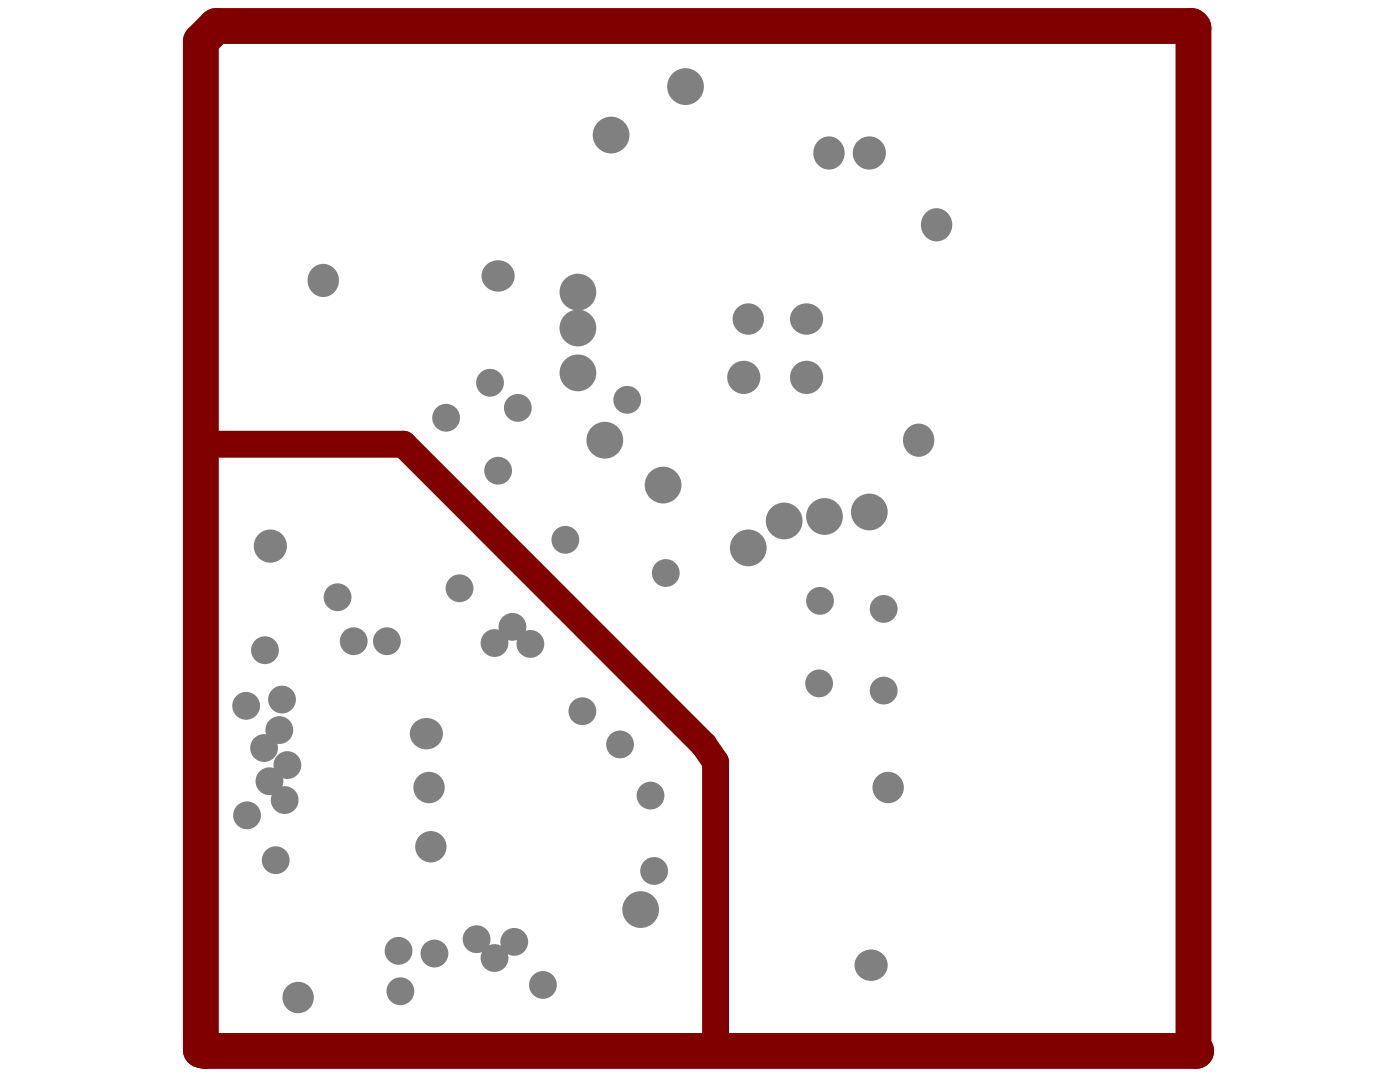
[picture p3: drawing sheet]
<svg xmlns="http://www.w3.org/2000/svg" width="269mm" height="207mm" viewBox="0 0 269 207" stroke-linecap="round" stroke-linejoin="round" font-family="sans-serif">
<path d="M38.2 85.3h39.3l57.7 57.7 2.2 3.2v56" fill="none" stroke="#800000" stroke-width="5.2"/>
<path d="M41.5 5h187.3l.4 .3v195.9l.5 .5h-190.4l-.6-.5-.1 .3v-193.6z" fill="none" stroke="#800000" stroke-width="6.9"/>
<g fill="#808080">
<path d="M60.2 51.3a3.1 3.1 0 0 1 4.5 1 3.1 3.1 0 0 1-1.3 4.4 3.1 3.1 0 0 1-4-1.3 3.1 3.1 0 0 1 .8-4.1z"/>
<path d="M79.4 138.9a3.1 3.1 0 0 1 4.3-.6 3.1 3.1 0 0 1 .7 4.4 3.1 3.1 0 0 1-4.4 .6 3.1 3.1 0 0 1-.6-4.4z"/>
<path d="M152.4 59.3a3.1 3.1 0 0 1 4.3-.5 3.1 3.1 0 0 1 .7 4.3 3.1 3.1 0 0 1-4.4 .6 3.1 3.1 0 0 1-.6-4.4z"/>
<path d="M157.3 26.9a3.1 3.1 0 0 1 4.5 .9 3.1 3.1 0 0 1-1.3 4.4 3.1 3.1 0 0 1-4-1.2 3.1 3.1 0 0 1 .8-4.1z"/>
<path d="M177.9 40.7a3.1 3.1 0 0 1 4.6 .9 3.1 3.1 0 0 1-1.3 4.4 3.1 3.1 0 0 1-4-1.3 3.1 3.1 0 0 1 .7-4z"/>
<path d="M174.5 82a3.1 3.1 0 0 1 4.5 .9 3.1 3.1 0 0 1-1.3 4.4 3.1 3.1 0 0 1-3.9-1.2 3.1 3.1 0 0 1 .7-4.1z"/>
<path d="M164.8 183.4a3.1 3.1 0 0 1 4.3-.6 3.1 3.1 0 0 1 .7 4.3 3.1 3.1 0 0 1-4.4 .6 3.1 3.1 0 0 1-.6-4.3z"/>
<path d="M93.2 51.1a3.1 3.1 0 0 1 4.3-.6 3.1 3.1 0 0 1 .6 4.3 3.1 3.1 0 0 1-4.3 .6 3.1 3.1 0 0 1-.6-4.3z"/>
<circle cx="169.7" cy="116.9" r="2.67"/>
<circle cx="169.7" cy="132.5" r="2.67"/>
<circle cx="157.3" cy="131.2" r="2.67"/>
<circle cx="157.5" cy="115.3" r="2.67"/>
<circle cx="127.8" cy="110" r="2.67"/>
<circle cx="108.6" cy="103.6" r="2.67"/>
<circle cx="95.6" cy="90.3" r="2.67"/>
<circle cx="85.7" cy="80.2" r="2.67"/>
<circle cx="99.4" cy="78.3" r="2.67"/>
<circle cx="94.1" cy="73.5" r="2.67"/>
<circle cx="53.6" cy="140.1" r="2.67"/>
<circle cx="54.1" cy="134.3" r="2.67"/>
<circle cx="50.7" cy="143.6" r="2.67"/>
<circle cx="55.2" cy="146.8" r="2.67"/>
<circle cx="54.7" cy="153.6" r="2.67"/>
<circle cx="51.7" cy="149.9" r="2.67"/>
<circle cx="83.4" cy="183" r="2.67"/>
<circle cx="76.5" cy="182.5" r="2.67"/>
<circle cx="76.9" cy="190.2" r="2.67"/>
<circle cx="104.2" cy="189" r="2.67"/>
<circle cx="124.9" cy="152.7" r="2.67"/>
<circle cx="119.1" cy="142.9" r="2.67"/>
<circle cx="88.2" cy="112.9" r="2.67"/>
<circle cx="64.8" cy="114.6" r="2.67"/>
<circle cx="50.9" cy="124.8" r="2.67"/>
<circle cx="47.3" cy="135.5" r="2.67"/>
<circle cx="47.4" cy="156.5" r="2.67"/>
<circle cx="52.9" cy="165.1" r="2.67"/>
<circle cx="131.6" cy="16.6" r="3.5"/>
<circle cx="125.6" cy="167.2" r="2.67"/>
<circle cx="98.7" cy="180.8" r="2.67"/>
<circle cx="95" cy="183.9" r="2.67"/>
<circle cx="91.5" cy="180.2" r="2.67"/>
<circle cx="123" cy="174.6" r="3.5"/>
<circle cx="82.4" cy="151.1" r="3"/>
<circle cx="111.8" cy="136.5" r="2.67"/>
<circle cx="98.4" cy="120.3" r="2.67"/>
<circle cx="101.8" cy="123.6" r="2.67"/>
<circle cx="95" cy="123.4" r="2.67"/>
<circle cx="82.7" cy="162.5" r="3"/>
<circle cx="111" cy="56.1" r="3.5"/>
<circle cx="111" cy="71.6" r="3.5"/>
<circle cx="117.3" cy="25.9" r="3.5"/>
<circle cx="154.9" cy="72.4" r="3.2"/>
<circle cx="142.8" cy="72.4" r="3.2"/>
<circle cx="143.7" cy="61.2" r="3"/>
<circle cx="170.5" cy="151.1" r="3"/>
<circle cx="166.9" cy="29.4" r="3.2"/>
<circle cx="127.3" cy="93.1" r="3.5"/>
<circle cx="120.4" cy="76.7" r="2.67"/>
<circle cx="143.7" cy="105.2" r="3.5"/>
<circle cx="158.3" cy="99.1" r="3.5"/>
<circle cx="166.9" cy="98.3" r="3.5"/>
<circle cx="116.1" cy="84.5" r="3.5"/>
<circle cx="74.3" cy="123.1" r="2.67"/>
<circle cx="67.9" cy="123.1" r="2.67"/>
<circle cx="150.6" cy="100" r="3.5"/>
<circle cx="111" cy="63" r="3.5"/>
<circle cx="51.9" cy="104.8" r="3.2"/>
<circle cx="57.2" cy="191.4" r="3"/>
</g>
</svg>
